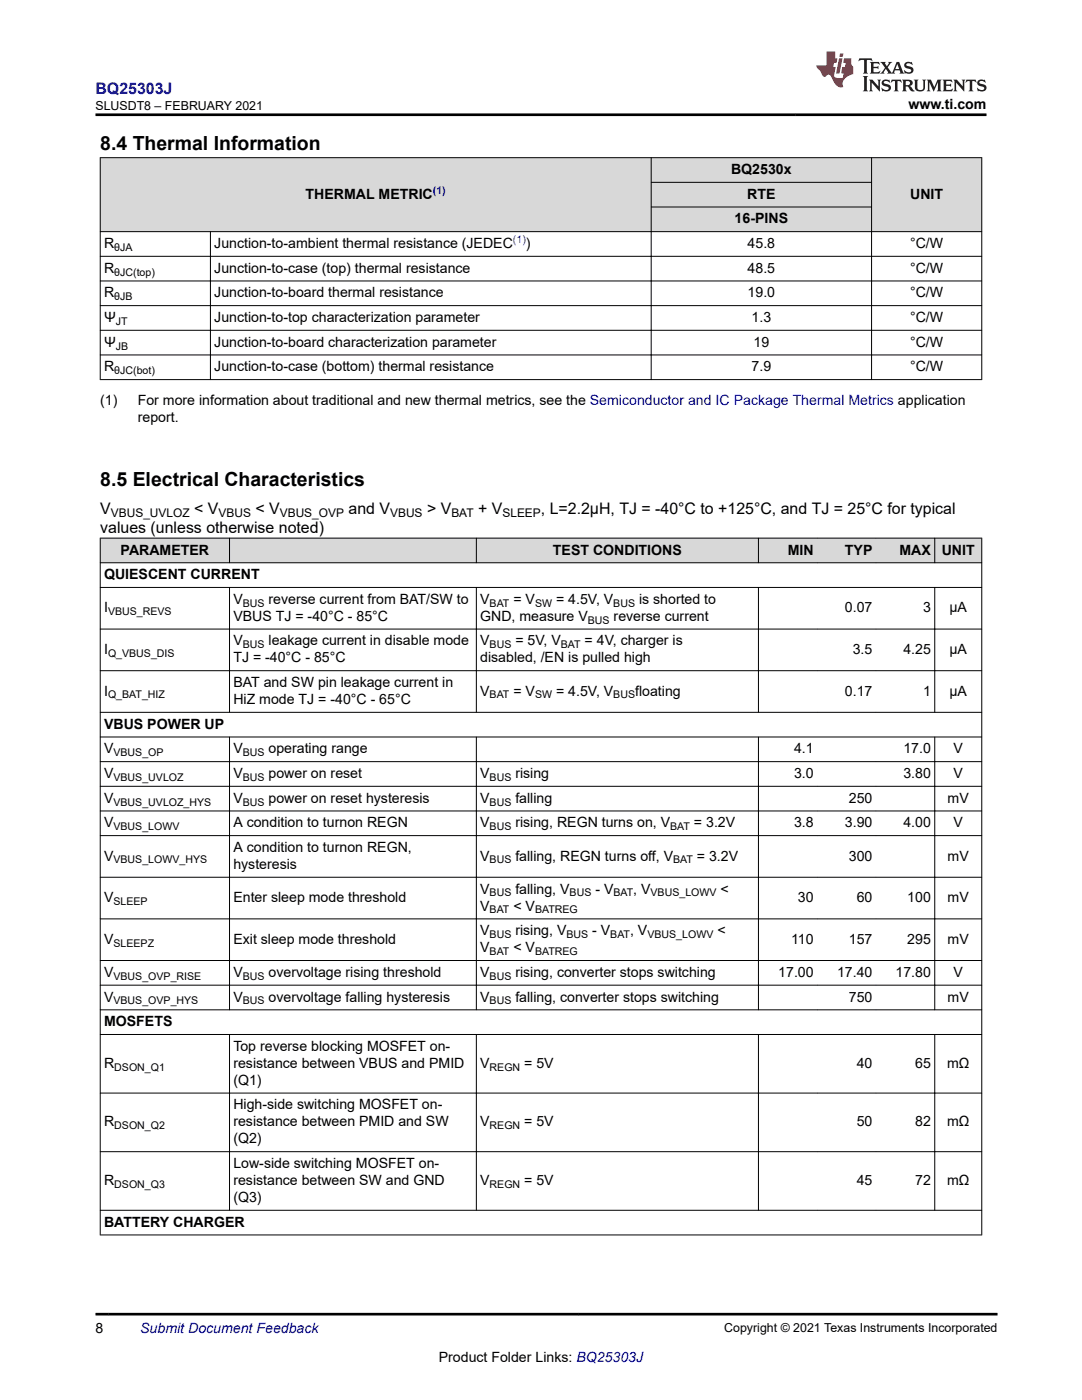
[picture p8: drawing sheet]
<svg xmlns="http://www.w3.org/2000/svg" width="216mm" height="279mm" viewBox="0 0 216 279" stroke-linecap="round" stroke-linejoin="round" font-family="sans-serif">
<defs><g id="words">
<g font-size="3.9">
<text x="20" y="29.9">8.4 Thermal Information</text>
<text x="20" y="97.1">8.5 Electrical Characteristics</text>
</g>
<text font-size="3.2" fill="#00f" x="19.1" y="18.7">BQ25303J</text>
<g font-size="3.2">
<text x="20" y="102.5">V</text>
<text x="20" y="106.3">values (unless otherwise noted)</text>
<text x="38.7" y="102.5">&lt; V</text>
<text x="51" y="102.5">&lt; V</text>
<text x="69.5" y="102.5">and V</text>
<text x="85.2" y="102.5">&gt; V</text>
<text x="95.4" y="102.5">+ V</text>
<text x="107.9" y="102.5">, L=2.2µH, TJ = -40°C to +125°C, and TJ = 25°C for typical</text>
</g>
<g font-size="2.8">
<text x="181.3" y="21.8">www.ti.com</text>
<text x="145.9" y="34.7">BQ2530x</text>
<text x="61" y="39.7">THERMAL METRIC</text>
<text x="149.1" y="39.7">RTE</text>
<text x="181.6" y="39.7">UNIT</text>
<text x="146.6" y="44.6">16-PINS</text>
<text x="20.8" y="49.5">R</text>
<text x="42.8" y="49.5">Junction-to-ambient thermal resistance (JEDEC</text>
<text x="104.9" y="49.5">)</text>
<text x="149.2" y="49.5">45.8</text>
<text x="181.6" y="49.5">°C/W</text>
<text x="20.8" y="59.3">R</text>
<text x="20.8" y="54.4">R</text>
<text x="42.8" y="54.4">Junction-to-case (top) thermal resistance</text>
<text x="42.8" y="59.3">Junction-to-board thermal resistance</text>
<text x="149.2" y="54.4">48.5</text>
<text x="149.2" y="59.3">19.0</text>
<text x="181.6" y="54.4">°C/W</text>
<text x="181.6" y="59.3">°C/W</text>
<text x="20.8" y="64.3">Ψ</text>
<text x="42.8" y="64.3">Junction-to-top characterization parameter</text>
<text x="150" y="64.3">1.3</text>
<text x="181.6" y="64.3">°C/W</text>
<text x="20.8" y="69.2">Ψ</text>
<text x="42.8" y="69.2">Junction-to-board characterization parameter</text>
<text x="150.4" y="69.2">19</text>
<text x="181.6" y="69.2">°C/W</text>
<text x="20.8" y="74.1">R</text>
<text x="42.8" y="74.1">Junction-to-case (bottom) thermal resistance</text>
<text x="150" y="74.1">7.9</text>
<text x="181.6" y="74.1">°C/W</text>
<text x="20" y="80.9">(1)</text>
<text x="27.5" y="80.9">For more information about traditional and new thermal metrics, see the Semiconductor and IC Package Thermal Metrics application</text>
<text x="27.5" y="84.3">report.</text>
<text x="24.1" y="110.7">PARAMETER</text>
<text x="110.3" y="110.7">TEST CONDITIONS</text>
<text x="157.2" y="110.7">MIN</text>
<text x="168.6" y="110.7">TYP</text>
<text x="179.5" y="110.7">MAX</text>
<text x="187.9" y="110.7">UNIT</text>
<text x="20.8" y="115.6">QUIESCENT CURRENT</text>
<text x="20.8" y="122.2">I</text>
<text x="46.6" y="120.5">V</text>
<text x="46.6" y="123.9">VBUS TJ = -40°C - 85°C</text>
<text x="53.6" y="120.5">reverse current from BAT/SW to</text>
<text x="95.8" y="120.5">V</text>
<text x="95.8" y="123.9">GND, measure V</text>
<text x="102.4" y="120.5">= V</text>
<text x="111" y="120.5">= 4.5V, V</text>
<text x="122.4" y="123.9">reverse current</text>
<text x="127.5" y="120.5">is shorted to</text>
<text x="168.6" y="122.2">0.07</text>
<text x="184.2" y="122.2">3</text>
<text x="189.5" y="122.2">µA</text>
<text x="20.8" y="130.5">I</text>
<text x="46.6" y="128.8">V</text>
<text x="53.6" y="128.8">leakage current in disable mode</text>
<text x="95.8" y="128.8">V</text>
<text x="102.8" y="128.8">= 5V, V</text>
<text x="116.7" y="128.8">= 4V, charger is</text>
<text x="170.2" y="130.5">3.5</text>
<text x="180.3" y="130.5">4.25</text>
<text x="189.5" y="130.5">µA</text>
<text x="46.6" y="132.2">TJ = -40°C - 85°C</text>
<text x="46.6" y="137.1">BAT and SW pin leakage current in</text>
<text x="95.8" y="132.2">disabled, /EN is pulled high</text>
<text x="20.8" y="138.8">I</text>
<text x="46.6" y="140.5">HiZ mode TJ = -40°C - 65°C</text>
<text x="95.8" y="138.8">V</text>
<text x="102.4" y="138.8">= V</text>
<text x="111" y="138.8">= 4.5V, V</text>
<text x="126.7" y="138.8">floating</text>
<text x="168.6" y="138.8">0.17</text>
<text x="184.2" y="138.8">1</text>
<text x="189.5" y="138.8">µA</text>
<text x="20.8" y="145.4">VBUS POWER UP</text>
<text x="20.8" y="150.4">V</text>
<text x="20.8" y="155.3">V</text>
<text x="46.6" y="150.4">V</text>
<text x="46.6" y="155.3">V</text>
<text x="53.6" y="150.4">operating range</text>
<text x="53.6" y="155.3">power on reset</text>
<text x="95.8" y="155.3">V</text>
<text x="102.8" y="155.3">rising</text>
<text x="158.4" y="150.4">4.1</text>
<text x="158.4" y="155.3">3.0</text>
<text x="180.3" y="150.4">17.0</text>
<text x="180.3" y="155.3">3.80</text>
<text x="190.3" y="150.4">V</text>
<text x="190.3" y="155.3">V</text>
<text x="20.8" y="160.2">V</text>
<text x="46.6" y="160.2">V</text>
<text x="53.6" y="160.2">power on reset hysteresis</text>
<text x="95.8" y="160.2">V</text>
<text x="102.8" y="160.2">falling</text>
<text x="169.4" y="160.2">250</text>
<text x="189.1" y="160.2">mV</text>
<text x="20.8" y="165.1">V</text>
<text x="46.6" y="165.1">A condition to turnon REGN</text>
<text x="95.8" y="165.1">V</text>
<text x="102.8" y="165.1">rising, REGN turns on, V</text>
<text x="138.5" y="165.1">= 3.2V</text>
<text x="158.4" y="165.1">3.8</text>
<text x="168.6" y="165.1">3.90</text>
<text x="180.3" y="165.1">4.00</text>
<text x="190.3" y="165.1">V</text>
<text x="20.8" y="171.7">V</text>
<text x="46.6" y="170">A condition to turnon REGN,</text>
<text x="46.6" y="173.4">hysteresis</text>
<text x="95.8" y="171.7">V</text>
<text x="102.8" y="171.7">falling, REGN turns off, V</text>
<text x="139.1" y="171.7">= 3.2V</text>
<text x="169.4" y="171.7">300</text>
<text x="189.1" y="171.7">mV</text>
<text x="95.8" y="178.3">V</text>
<text x="102.8" y="178.3">falling, V</text>
<text x="118.8" y="178.3">- V</text>
<text x="126.4" y="178.3">, V</text>
<text x="143.8" y="178.3">&lt;</text>
<text x="20.8" y="180">V</text>
<text x="46.6" y="180">Enter sleep mode threshold</text>
<text x="95.8" y="181.7">V</text>
<text x="102.4" y="181.7">&lt; V</text>
<text x="159.2" y="180">30</text>
<text x="170.9" y="180">60</text>
<text x="181" y="180">100</text>
<text x="189.1" y="180">mV</text>
<text x="20.8" y="188.3">V</text>
<text x="46.6" y="188.3">Exit sleep mode threshold</text>
<text x="95.8" y="186.7">V</text>
<text x="95.8" y="190">V</text>
<text x="102.4" y="190">&lt; V</text>
<text x="102.8" y="186.7">rising, V</text>
<text x="118.2" y="186.7">- V</text>
<text x="125.7" y="186.7">, V</text>
<text x="143.1" y="186.7">&lt;</text>
<text x="157.9" y="188.3">110</text>
<text x="169.4" y="188.3">157</text>
<text x="181" y="188.3">295</text>
<text x="189.1" y="188.3">mV</text>
<text x="20.8" y="195">V</text>
<text x="46.6" y="195">V</text>
<text x="53.6" y="195">overvoltage rising threshold</text>
<text x="95.8" y="195">V</text>
<text x="102.8" y="195">rising, converter stops switching</text>
<text x="155.3" y="195">17.00</text>
<text x="167" y="195">17.40</text>
<text x="178.7" y="195">17.80</text>
<text x="190.3" y="195">V</text>
<text x="20.8" y="199.9">V</text>
<text x="46.6" y="199.9">V</text>
<text x="53.6" y="199.9">overvoltage falling hysteresis</text>
<text x="95.8" y="199.9">V</text>
<text x="102.8" y="199.9">falling, converter stops switching</text>
<text x="169.4" y="199.9">750</text>
<text x="189.1" y="199.9">mV</text>
<text x="20.8" y="204.8">MOSFETS</text>
<text x="46.6" y="209.7">Top reverse blocking MOSFET on-</text>
<text x="20.8" y="213.1">R</text>
<text x="46.6" y="213.1">resistance between VBUS and PMID</text>
<text x="95.8" y="213.1">V</text>
<text x="104.6" y="213.1">= 5V</text>
<text x="170.9" y="213.1">40</text>
<text x="182.6" y="213.1">65</text>
<text x="189" y="213.1">mΩ</text>
<text x="46.6" y="216.5">(Q1)</text>
<text x="46.6" y="221.4">High-side switching MOSFET on-</text>
<text x="20.8" y="224.8">R</text>
<text x="46.6" y="224.8">resistance between PMID and SW</text>
<text x="95.8" y="224.8">V</text>
<text x="104.6" y="224.8">= 5V</text>
<text x="170.9" y="224.8">50</text>
<text x="182.6" y="224.8">82</text>
<text x="189" y="224.8">mΩ</text>
<text x="46.6" y="228.2">(Q2)</text>
<text x="46.6" y="233.1">Low-side switching MOSFET on-</text>
<text x="20.8" y="236.5">R</text>
<text x="46.6" y="236.5">resistance between SW and GND</text>
<text x="46.6" y="239.9">(Q3)</text>
<text x="95.8" y="236.5">V</text>
<text x="104.6" y="236.5">= 5V</text>
<text x="170.9" y="236.5">45</text>
<text x="182.6" y="236.5">72</text>
<text x="189" y="236.5">mΩ</text>
<text x="20.8" y="244.8">BATTERY CHARGER</text>
<text x="19" y="266.1">8</text>
<text x="87.6" y="271.7">Product Folder Links: BQ25303J</text>
</g>
<text font-size="2.8" fill="#00f" x="28" y="266.1">Submit Document Feedback</text>
<g font-size="2.5">
<text x="19" y="21.9">SLUSDT8 – FEBRUARY 2021</text>
<text x="144.5" y="265.8">Copyright © 2021 Texas Instruments Incorporated</text>
</g>
<g font-size="2.4">
<text x="22.1" y="103.2">VBUS_UVLOZ</text>
<text x="43.6" y="103.2">VBUS</text>
<text x="55.8" y="103.2">VBUS_OVP</text>
<text x="77.8" y="103.2">VBUS</text>
<text x="90.1" y="103.2">BAT</text>
<text x="100.2" y="103.2">SLEEP</text>
</g>
<g font-size="2.1" fill="#00f">
<text x="86.4" y="38.7">(1)</text>
<text x="102.4" y="48.6">(1)</text>
</g>
<g font-size="2.1">
<text x="22.8" y="50.1">θJA</text>
<text x="22.8" y="55">θJC(top)</text>
<text x="22.8" y="59.9">θJB</text>
<text x="23.1" y="64.8">JT</text>
<text x="23.1" y="69.8">JB</text>
<text x="22.8" y="74.7">θJC(bot)</text>
<text x="21.6" y="122.8">VBUS_REVS</text>
<text x="48.4" y="121.1">BUS</text>
<text x="97.7" y="121.1">BAT</text>
<text x="106.8" y="121.1">SW</text>
<text x="117.3" y="124.5">BUS</text>
<text x="122.4" y="121.1">BUS</text>
<text x="21.6" y="131.1">Q_VBUS_DIS</text>
<text x="48.4" y="129.4">BUS</text>
<text x="97.7" y="129.4">BUS</text>
<text x="111.9" y="129.4">BAT</text>
<text x="21.6" y="139.4">Q_BAT_HIZ</text>
<text x="97.7" y="139.4">BAT</text>
<text x="106.8" y="139.4">SW</text>
<text x="122.4" y="139.4">BUS</text>
<text x="22.6" y="150.9">VBUS_OP</text>
<text x="22.6" y="155.8">VBUS_UVLOZ</text>
<text x="48.4" y="150.9">BUS</text>
<text x="48.4" y="155.8">BUS</text>
<text x="97.7" y="155.8">BUS</text>
<text x="22.6" y="160.8">VBUS_UVLOZ_HYS</text>
<text x="48.4" y="160.8">BUS</text>
<text x="97.7" y="160.8">BUS</text>
<text x="22.6" y="165.7">VBUS_LOWV</text>
<text x="97.7" y="165.7">BUS</text>
<text x="133.7" y="165.7">BAT</text>
<text x="22.6" y="172.3">VBUS_LOWV_HYS</text>
<text x="97.7" y="172.3">BUS</text>
<text x="134.3" y="172.3">BAT</text>
<text x="97.7" y="178.9">BUS</text>
<text x="113.7" y="178.9">BUS</text>
<text x="122.4" y="178.9">BAT</text>
<text x="129.8" y="178.9">VBUS_LOWV</text>
<text x="22.7" y="180.6">SLEEP</text>
<text x="97.7" y="182.3">BAT</text>
<text x="106.8" y="182.3">BATREG</text>
<text x="22.6" y="188.9">SLEEPZ</text>
<text x="97.7" y="190.6">BAT</text>
<text x="97.7" y="187.2">BUS</text>
<text x="106.8" y="190.6">BATREG</text>
<text x="113" y="187.2">BUS</text>
<text x="121.8" y="187.2">BAT</text>
<text x="129.2" y="187.2">VBUS_LOWV</text>
<text x="22.6" y="195.5">VBUS_OVP_RISE</text>
<text x="48.4" y="195.5">BUS</text>
<text x="97.7" y="195.5">BUS</text>
<text x="22.6" y="200.4">VBUS_OVP_HYS</text>
<text x="48.4" y="200.4">BUS</text>
<text x="97.7" y="200.4">BUS</text>
<text x="22.8" y="213.7">DSON_Q1</text>
<text x="97.7" y="213.7">REGN</text>
<text x="22.8" y="225.4">DSON_Q2</text>
<text x="97.7" y="225.4">REGN</text>
<text x="22.8" y="237.1">DSON_Q3</text>
<text x="97.7" y="237.1">REGN</text>
</g>
</g></defs>
<g fill="#d8d8d8">
<path d="M20 31.5h175.9v4.9h-175.9z" fill-rule="evenodd"/>
<path d="M20 36.4h175.9v4.9h-175.9z" fill-rule="evenodd"/>
<path d="M20 41.3h175.9v4.9h-175.9z" fill-rule="evenodd"/>
<path d="M20.1 31.5h109.8v14.7h-109.8z" fill-rule="evenodd"/>
<path d="M130 31.5h43.9v4.8h-43.9z" fill-rule="evenodd"/>
<path d="M174 31.5h21.8v14.7h-21.8z" fill-rule="evenodd"/>
<path d="M130 36.5h43.9v4.7h-43.9z" fill-rule="evenodd"/>
<path d="M130 41.4h43.9v4.8h-43.9z" fill-rule="evenodd"/>
</g>
<g fill="none" stroke="#000" stroke-width=".2">
<path d="M19.9 31.5h176.1M20 31.4v44.4M129.9 36.4h44.1M129.9 31.4v44.4M173.9 31.4v44.4M195.9 31.4v44.4M19.9 46.2h176.1M19.9 51.2h176.1M19.9 56.1h176.1M42 46.2v29.6M129.9 41.3h44.1M19.9 61h176.1"/>
<path d="M19.9 65.9h176.1M19.9 70.8h176.1M19.9 75.8h176.1"/>
</g>
<g fill="#d8d8d8">
<path d="M20 107.4h175.9v4.9h-175.9z" fill-rule="evenodd"/>
<path d="M20.1 107.5h25.6v4.8h-25.6z" fill-rule="evenodd"/>
<path d="M45.9 107.5h49.1v4.8h-49.1z" fill-rule="evenodd"/>
<path d="M95.1 107.5h56.2v4.8h-56.2z" fill-rule="evenodd"/>
<path d="M151.4 107.5h11.7v4.8h-11.7z" fill-rule="evenodd"/>
<path d="M163.1 107.5h11.7v4.8h-11.7z" fill-rule="evenodd"/>
<path d="M174.8 107.5h11.7v4.8h-11.7z" fill-rule="evenodd"/>
<path d="M186.6 107.5h9.2v4.8h-9.2z" fill-rule="evenodd"/>
</g>
<g fill="none" stroke="#000" stroke-width=".2">
<path d="M19.9 107.4h176.1M19.9 112.3h176.1M19.9 117.2h176.1M20 107.3v139.2M45.8 107.3v5.1M45.8 117.2v25M95.1 107.3v5.1M95.1 117.2v25M151.3 107.3v5.1M151.3 117.2v25M186.5 107.3v5.1M186.5 117.2v25"/>
<path d="M195.9 107.3v139.2M19.9 125.5h176.1M19.9 133.9h176.1M19.9 142.2h176.1M19.9 147.1h176.1M19.9 152h176.1M19.9 156.9h176.1M45.8 147v54.6M95.1 147v54.6M151.3 147v54.6M186.5 147v54.6M19.9 161.8h176.1"/>
<path d="M19.9 166.8h176.1M19.9 175.1h176.1M19.9 183.4h176.1M19.9 191.7h176.1M19.9 196.6h176.1M19.9 201.5h176.1M19.9 206.5h176.1M19.9 218.1h176.1M45.8 206.4v35.2M95.1 206.4v35.2M151.3 206.4v35.2M186.5 206.4v35.2"/>
<path d="M19.9 229.8h176.1M19.9 241.5h176.1M19.9 246.5h176.1"/>
</g>
<path d="M171.5 11.6l-.2 .6 .5-.2h.6v.1v2.2l-.2 .4h1l-.2-.4v-2.2v-.1h.5l.6 .2-.2-.6zM173.6 12.4l.2 .3v1.6l-.2 .4h1.9l.1-.6a1.08 1.08 0 0 1-1.3 .2v-.7h.6l.4 .2v-.7l-.4 .2h-.6v-.5l.2-.2a1 1 0 0 1 1 .3l-.1-.5zM175.7 12.4l.9 1.1-1 1.2h.9l-.2-.2 .5-.8 .4 .8-.2 .2h1.6l-.2-.2 .2-.5h.9l.1 .5-.1 .2h.9l-.2-.4-.8-1.9h-.5l-.9 2.1-.9-1.1 .9-1h-.8l.2 .2-.4 .6-.4-.6 .2-.2zM179 12.8l.4 1h-.7zM180.7 12.5a.65 .65 0 0 0-.2 .7 .65 .65 0 0 0 .6 .5l.6 .1 .1 .3a.79 .79 0 0 1-.7 .4 .79 .79 0 0 1-.7-.5l.1 .7 .2-.1a.93 .93 0 0 0 1.1 0 .93 .93 0 0 0 .4-.9 1.46 1.46 0 0 0-1.2-.6l-.1-.3a1.09 1.09 0 0 1 1.2 .2l-.2-.6-.1 .1-.5-.2zM172.2 15.2l.2 .4v2.2l-.2 .4h1l-.2-.4v-2.2l.2-.4zM173.4 15.9l.2 .4v1.5l-.2 .4h.8l-.3-.4 .1-1.3 1.6 1.8v-2l.2-.4h-.7l.1 .2 .1 1.1-1.2-1.3zM176.2 16a.65 .65 0 0 0-.2 .8 .65 .65 0 0 0 .6 .4l.6 .2 .1 .2a.79 .79 0 0 1-.7 .4 .79 .79 0 0 1-.7-.5l.1 .7 .2-.1a.93 .93 0 0 0 1.1 .1 .93 .93 0 0 0 .4-1 1.46 1.46 0 0 0-1.2-.5l-.1-.4a1.09 1.09 0 0 1 1.2 .2l-.1-.6-.2 .1-.5-.1zM177.9 15.9l-.1 .6a.63 .63 0 0 1 .8-.3v1.6l-.3 .4h1l-.2-.4v-1.6a.66 .66 0 0 1 .8 .3l-.1-.6zM180 15.9l.2 .4v1.5l-.2 .4h1l-.2-.2-.1-.7h.5l.1 .2a.79 .79 0 0 0 1.2 .6l-1-.9a.61 .61 0 0 0 .6-.6 .61 .61 0 0 0-.5-.7zM180.8 16.2h.1a.47 .47 0 0 1 .5 .1 .47 .47 0 0 1 .1 .5l-.1 .1-.7 .1zM182.3 15.9l.2 .2a2.27 2.27 0 0 0 .4 2 1.04 1.04 0 0 0 1.7-.7v-1.3l.2-.2h-.8l.2 .4v1.1a.6 .6 0 0 1-.6 .6 .6 .6 0 0 1-.6-.6v-1.1l.3-.4zM184.9 15.9l.2 .4v1.5l-.2 .4h.8l-.3-.4v-1.4l.9 1.9 .9-1.9v1.4l-.3 .4h1l-.2-.4v-1.5l.2-.4h-.8l-.7 1.5-.6-1.5zM188.1 15.9l.2 .4v1.5l-.2 .4h1.9l.1-.6a1.09 1.09 0 0 1-1.3 .2v-.7h.6l.4 .2v-.6l-.4 .2h-.6v-.6l.2-.1a1.01 1.01 0 0 1 1 .3l-.1-.6zM190.2 15.9l.3 .4v1.5l-.3 .4h.8l-.2-.4v-1.3l1.6 1.8v-2l.2-.4h-.7l.2 .2v1.1l-1.2-1.3zM192.8 15.9l-.1 .6a.63 .63 0 0 1 .8-.3v1.6l-.3 .4h1l-.2-.4v-1.6a.66 .66 0 0 1 .8 .3l-.1-.6zM195.2 16a.65 .65 0 0 0-.2 .8 .65 .65 0 0 0 .6 .4l.6 .2 .2 .2a.79 .79 0 0 1-.7 .4 .79 .79 0 0 1-.7-.5l.1 .7 .2-.1a.93 .93 0 0 0 1 .1 .93 .93 0 0 0 .5-1 1.46 1.46 0 0 0-1.3-.5v-.4a1.09 1.09 0 0 1 1.2 .2l-.2-.6-.2 .1-.5-.1z" fill="#231f20"/>
<path d="M164.9 10.3v2.7h-2l.1 .4 .8 1a.95 .95 0 0 0 1 .9 .59 .59 0 0 1 .5-.4 .59 .59 0 0 1 .5 .3l.4 .8a1.59 1.59 0 0 0 2.1 1.4 1.61 1.61 0 0 1 1-2.3l1-.3-.1-1.5a1.59 1.59 0 0 1-.3-1.7h-1.5l-.2 .9h.6l-.2 .9h-.5l-.2 .9v.3l.4 .1-.1 .9h-.7a.73 .73 0 0 1-1-.7l.3-1.5h-.5l.1-.9h.5l.2-.9h-.5v-1.3zM167.4 11.6l-.6 3.1h.7l.6-3.1zM167.6 10.7l-.1 .6h.7l.1-.6z" fill="#ed1c24"/>
<path d="M19 22.9h177.8M19 262.3h180" fill="none" stroke="#000" stroke-width=".53"/>
<use href="#words"/>
</svg>
